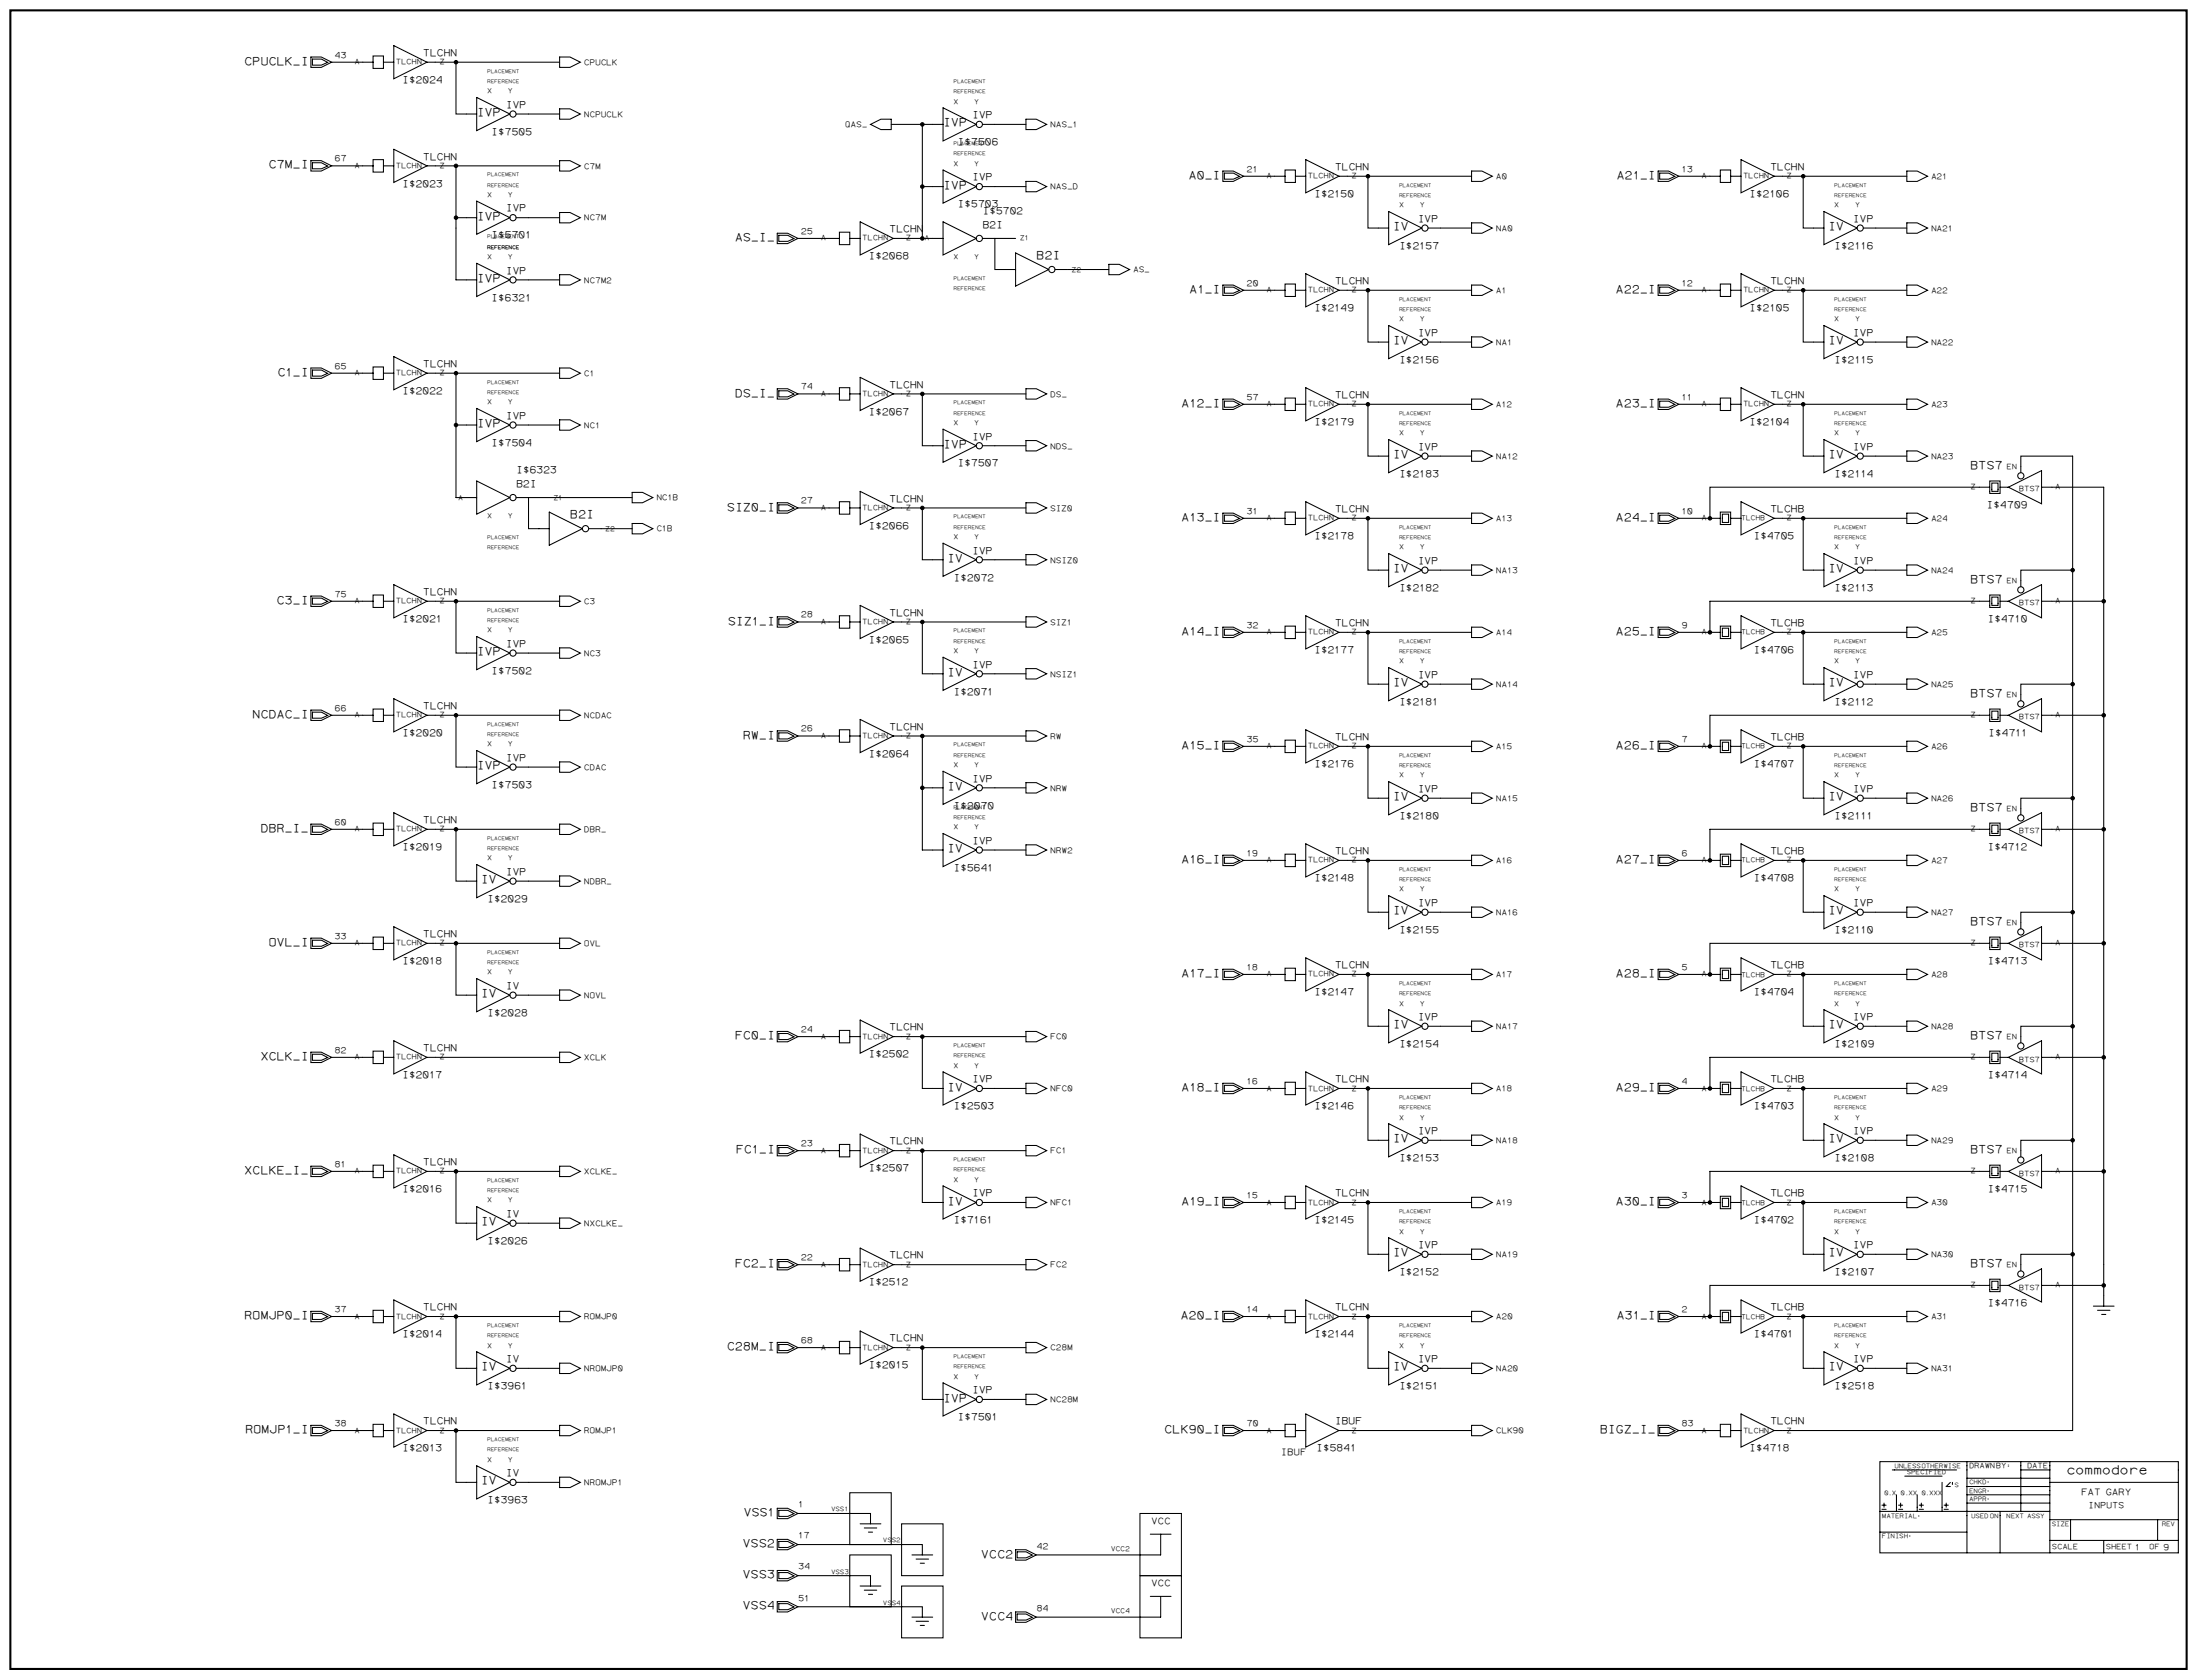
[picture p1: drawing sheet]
<svg xmlns="http://www.w3.org/2000/svg" width="1189mm" height="908mm" viewBox="0 0 1189 908" stroke-linecap="round" stroke-linejoin="round" font-family="sans-serif">
<defs><g id="words">
<text font-size="6.9" x="1118" y="798">commodore</text>
<g font-size="6.2">
<text x="132" y="35">CPUCLK_I</text>
<text x="258" y="63">IVP</text>
<text x="510" y="68">IVP</text>
<text x="145" y="91">C7M_I</text>
<text x="643" y="97">A0_I</text>
<text x="875" y="97">A21_I</text>
<text x="510" y="102">IVP</text>
<text x="258" y="119">IVP</text>
<text x="754" y="125">IV</text>
<text x="989" y="125">IV</text>
<text x="398" y="130">AS_I_</text>
<text x="561" y="140">B2I</text>
<text x="258" y="153">IVP</text>
<text x="644" y="158">A1_I</text>
<text x="874" y="158">A22_I</text>
<text x="754" y="186">IV</text>
<text x="989" y="186">IV</text>
<text x="150" y="203">C1_I</text>
<text x="398" y="215">DS_I_</text>
<text x="639" y="220">A12_I</text>
<text x="874" y="220">A23_I</text>
<text x="258" y="231">IVP</text>
<text x="510" y="242">IVP</text>
<text x="754" y="248">IV</text>
<text x="989" y="248">IV</text>
<text x="1066" y="254">BTS7</text>
<text x="308" y="280">B2I</text>
<text x="393" y="276">SIZ0_I</text>
<text x="639" y="282">A13_I</text>
<text x="874" y="282">A24_I</text>
<text x="513" y="304">IV</text>
<text x="754" y="310">IV</text>
<text x="989" y="310">IV</text>
<text x="1066" y="315">BTS7</text>
<text x="150" y="327">C3_I</text>
<text x="394" y="338">SIZ1_I</text>
<text x="639" y="344">A14_I</text>
<text x="874" y="344">A25_I</text>
<text x="258" y="354">IVP</text>
<text x="513" y="366">IV</text>
<text x="754" y="371">IV</text>
<text x="989" y="371">IV</text>
<text x="1066" y="377">BTS7</text>
<text x="137" y="388">NCDAC_I</text>
<text x="402" y="400">RW_I</text>
<text x="639" y="405">A15_I</text>
<text x="874" y="405">A26_I</text>
<text x="258" y="416">IVP</text>
<text x="513" y="427">IV</text>
<text x="754" y="433">IV</text>
<text x="989" y="433">IV</text>
<text x="1066" y="439">BTS7</text>
<text x="141" y="450">DBR_I_</text>
<text x="513" y="461">IV</text>
<text x="639" y="467">A16_I</text>
<text x="874" y="467">A27_I</text>
<text x="260" y="478">IV</text>
<text x="754" y="495">IV</text>
<text x="989" y="495">IV</text>
<text x="1066" y="500">BTS7</text>
<text x="145" y="512">OVL_I</text>
<text x="639" y="529">A17_I</text>
<text x="874" y="529">A28_I</text>
<text x="260" y="540">IV</text>
<text x="754" y="556">IV</text>
<text x="989" y="556">IV</text>
<text x="398" y="562">FC0_I</text>
<text x="1066" y="562">BTS7</text>
<text x="141" y="573">XCLK_I</text>
<text x="513" y="590">IV</text>
<text x="639" y="590">A18_I</text>
<text x="874" y="590">A29_I</text>
<text x="398" y="624">FC1_I</text>
<text x="754" y="618">IV</text>
<text x="989" y="618">IV</text>
<text x="1066" y="624">BTS7</text>
<text x="132" y="635">XCLKE_I_</text>
<text x="513" y="652">IV</text>
<text x="639" y="652">A19_I</text>
<text x="874" y="652">A30_I</text>
<text x="260" y="663">IV</text>
<text x="754" y="680">IV</text>
<text x="989" y="680">IV</text>
<text x="398" y="686">FC2_I</text>
<text x="1066" y="685">BTS7</text>
<text x="132" y="714">ROMJP0_I</text>
<text x="639" y="714">A20_I</text>
<text x="875" y="714">A31_I</text>
<text x="393" y="731">C28M_I</text>
<text x="260" y="741">IV</text>
<text x="754" y="741">IV</text>
<text x="989" y="741">IV</text>
<text x="510" y="758">IVP</text>
<text x="133" y="775">ROMJP1_I</text>
<text x="630" y="775">CLK90_I</text>
<text x="866" y="775">BIGZ_I_</text>
<text x="260" y="803">IV</text>
<text x="402" y="820">VSS1</text>
<text x="402" y="837">VSS2</text>
<text x="531" y="843">VCC2</text>
<text x="402" y="854">VSS3</text>
<text x="402" y="871">VSS4</text>
<text x="531" y="876">VCC4</text>
</g>
<g font-size="5.4">
<text x="229" y="30">TLCHN</text>
<text x="218" y="45">I$2024</text>
<text x="274" y="58">IVP</text>
<text x="526" y="64">IVP</text>
<text x="266" y="73">I$7505</text>
<text x="518" y="79">I$7506</text>
<text x="229" y="86">TLCHN</text>
<text x="722" y="92">TLCHN</text>
<text x="958" y="92">TLCHN</text>
<text x="218" y="101">I$2023</text>
<text x="526" y="98">IVP</text>
<text x="711" y="107">I$2150</text>
<text x="947" y="107">I$2106</text>
<text x="518" y="112">I$5703</text>
<text x="274" y="114">IVP</text>
<text x="532" y="116">I$5702</text>
<text x="481" y="126">TLCHN</text>
<text x="532" y="123">B2I</text>
<text x="767" y="120">IVP</text>
<text x="1003" y="120">IVP</text>
<text x="266" y="129">I$5701</text>
<text x="757" y="135">I$2157</text>
<text x="993" y="135">I$2116</text>
<text x="470" y="140">I$2068</text>
<text x="274" y="148">IVP</text>
<text x="722" y="154">TLCHN</text>
<text x="958" y="154">TLCHN</text>
<text x="266" y="163">I$6321</text>
<text x="711" y="168">I$2149</text>
<text x="947" y="168">I$2105</text>
<text x="767" y="182">IVP</text>
<text x="1003" y="182">IVP</text>
<text x="757" y="196">I$2156</text>
<text x="993" y="196">I$2115</text>
<text x="229" y="199">TLCHN</text>
<text x="481" y="210">TLCHN</text>
<text x="218" y="213">I$2022</text>
<text x="722" y="215">TLCHN</text>
<text x="958" y="215">TLCHN</text>
<text x="274" y="227">IVP</text>
<text x="470" y="224">I$2067</text>
<text x="711" y="230">I$2179</text>
<text x="947" y="230">I$2104</text>
<text x="526" y="238">IVP</text>
<text x="266" y="241">I$7504</text>
<text x="767" y="243">IVP</text>
<text x="1003" y="243">IVP</text>
<text x="279" y="256">I$6323</text>
<text x="518" y="252">I$7507</text>
<text x="757" y="258">I$2183</text>
<text x="993" y="258">I$2114</text>
<text x="279" y="264">B2I</text>
<text x="481" y="271">TLCHN</text>
<text x="1075" y="275">I$4709</text>
<text x="722" y="277">TLCHN</text>
<text x="958" y="277">TLCHB</text>
<text x="470" y="286">I$2066</text>
<text x="711" y="292">I$2178</text>
<text x="949" y="292">I$4705</text>
<text x="526" y="299">IVP</text>
<text x="767" y="305">IVP</text>
<text x="1003" y="305">IVP</text>
<text x="516" y="314">I$2072</text>
<text x="229" y="322">TLCHN</text>
<text x="757" y="320">I$2182</text>
<text x="993" y="320">I$2113</text>
<text x="481" y="333">TLCHN</text>
<text x="218" y="337">I$2021</text>
<text x="722" y="339">TLCHN</text>
<text x="958" y="339">TLCHB</text>
<text x="1075" y="337">I$4710</text>
<text x="470" y="348">I$2065</text>
<text x="274" y="350">IVP</text>
<text x="711" y="353">I$2177</text>
<text x="949" y="353">I$4706</text>
<text x="266" y="365">I$7502</text>
<text x="526" y="361">IVP</text>
<text x="767" y="367">IVP</text>
<text x="1003" y="367">IVP</text>
<text x="516" y="376">I$2071</text>
<text x="229" y="384">TLCHN</text>
<text x="757" y="381">I$2181</text>
<text x="993" y="381">I$2112</text>
<text x="481" y="395">TLCHN</text>
<text x="218" y="398">I$2020</text>
<text x="722" y="400">TLCHN</text>
<text x="958" y="400">TLCHB</text>
<text x="1076" y="398">I$4711</text>
<text x="274" y="412">IVP</text>
<text x="470" y="409">I$2064</text>
<text x="711" y="415">I$2176</text>
<text x="949" y="415">I$4707</text>
<text x="526" y="423">IVP</text>
<text x="266" y="426">I$7503</text>
<text x="767" y="428">IVP</text>
<text x="1003" y="428">IVP</text>
<text x="516" y="437">I$2070</text>
<text x="757" y="443">I$2180</text>
<text x="993" y="443">I$2111</text>
<text x="229" y="445">TLCHN</text>
<text x="218" y="460">I$2019</text>
<text x="526" y="457">IVP</text>
<text x="1075" y="460">I$4712</text>
<text x="722" y="462">TLCHN</text>
<text x="958" y="462">TLCHB</text>
<text x="274" y="473">IVP</text>
<text x="516" y="471">I$5641</text>
<text x="711" y="477">I$2148</text>
<text x="949" y="477">I$4708</text>
<text x="264" y="488">I$2029</text>
<text x="767" y="490">IVP</text>
<text x="1003" y="490">IVP</text>
<text x="229" y="507">TLCHN</text>
<text x="757" y="505">I$2155</text>
<text x="993" y="505">I$2110</text>
<text x="218" y="522">I$2018</text>
<text x="1075" y="522">I$4713</text>
<text x="722" y="524">TLCHN</text>
<text x="958" y="524">TLCHB</text>
<text x="274" y="535">IV</text>
<text x="711" y="538">I$2147</text>
<text x="949" y="538">I$4704</text>
<text x="264" y="550">I$2028</text>
<text x="767" y="552">IVP</text>
<text x="1003" y="552">IVP</text>
<text x="481" y="557">TLCHN</text>
<text x="229" y="569">TLCHN</text>
<text x="757" y="566">I$2154</text>
<text x="993" y="566">I$2109</text>
<text x="470" y="572">I$2502</text>
<text x="218" y="583">I$2017</text>
<text x="526" y="586">IVP</text>
<text x="722" y="586">TLCHN</text>
<text x="958" y="586">TLCHB</text>
<text x="1075" y="583">I$4714</text>
<text x="516" y="600">I$2503</text>
<text x="711" y="600">I$2146</text>
<text x="949" y="600">I$4703</text>
<text x="767" y="614">IVP</text>
<text x="1003" y="614">IVP</text>
<text x="481" y="619">TLCHN</text>
<text x="757" y="628">I$2153</text>
<text x="993" y="628">I$2108</text>
<text x="229" y="630">TLCHN</text>
<text x="470" y="634">I$2507</text>
<text x="218" y="645">I$2016</text>
<text x="526" y="647">IVP</text>
<text x="722" y="647">TLCHN</text>
<text x="958" y="647">TLCHB</text>
<text x="1075" y="645">I$4715</text>
<text x="274" y="658">IV</text>
<text x="516" y="662">I$7161</text>
<text x="711" y="662">I$2145</text>
<text x="949" y="662">I$4702</text>
<text x="264" y="673">I$2026</text>
<text x="767" y="675">IVP</text>
<text x="1003" y="675">IVP</text>
<text x="481" y="681">TLCHN</text>
<text x="757" y="690">I$2152</text>
<text x="993" y="690">I$2107</text>
<text x="470" y="695">I$2512</text>
<text x="1075" y="707">I$4716</text>
<text x="229" y="709">TLCHN</text>
<text x="722" y="709">TLCHN</text>
<text x="958" y="709">TLCHB</text>
<text x="218" y="723">I$2014</text>
<text x="481" y="726">TLCHN</text>
<text x="711" y="723">I$2144</text>
<text x="949" y="723">I$4701</text>
<text x="274" y="737">IV</text>
<text x="767" y="737">IVP</text>
<text x="1003" y="737">IVP</text>
<text x="470" y="740">I$2015</text>
<text x="264" y="752">I$3961</text>
<text x="526" y="754">IVP</text>
<text x="757" y="752">I$2151</text>
<text x="993" y="752">I$2518</text>
<text x="229" y="771">TLCHN</text>
<text x="518" y="768">I$7501</text>
<text x="722" y="771">IBUF</text>
<text x="958" y="771">TLCHN</text>
<text x="218" y="785">I$2013</text>
<text x="712" y="785">I$5841</text>
<text x="947" y="785">I$4718</text>
<text x="274" y="799">IV</text>
<text x="264" y="813">I$3963</text>
</g>
<g font-size="5">
<text x="693" y="787">IBUF</text>
<text x="1126" y="809">FAT GARY</text>
<text x="623" y="824">VCC</text>
<text x="623" y="858">VCC</text>
</g>
<g font-size="4.7">
<text x="181" y="31">43</text>
<text x="181" y="87">67</text>
<text x="674" y="93">21</text>
<text x="910" y="93">13</text>
<text x="433" y="126">25</text>
<text x="674" y="155">20</text>
<text x="910" y="155">12</text>
<text x="181" y="199">65</text>
<text x="433" y="211">74</text>
<text x="674" y="216">57</text>
<text x="910" y="216">11</text>
<text x="433" y="272">27</text>
<text x="674" y="278">31</text>
<text x="910" y="278">10</text>
<text x="181" y="323">75</text>
<text x="433" y="334">28</text>
<text x="674" y="340">32</text>
<text x="910" y="340">9</text>
<text x="181" y="384">66</text>
<text x="433" y="396">26</text>
<text x="674" y="401">35</text>
<text x="910" y="401">7</text>
<text x="181" y="446">60</text>
<text x="674" y="463">19</text>
<text x="910" y="463">6</text>
<text x="181" y="508">33</text>
<text x="674" y="525">18</text>
<text x="910" y="525">5</text>
<text x="433" y="558">24</text>
<text x="181" y="570">82</text>
<text x="674" y="586">16</text>
<text x="910" y="586">4</text>
<text x="433" y="620">23</text>
<text x="181" y="631">81</text>
<text x="674" y="648">15</text>
<text x="910" y="648">3</text>
<text x="433" y="682">22</text>
<text x="181" y="710">37</text>
<text x="674" y="710">14</text>
<text x="910" y="710">2</text>
<text x="433" y="727">68</text>
<text x="181" y="771">38</text>
<text x="674" y="771">70</text>
<text x="910" y="771">83</text>
<text x="432" y="815">1</text>
<text x="1130" y="816">INPUTS</text>
<text x="432" y="832">17</text>
<text x="561" y="838">42</text>
<text x="1155" y="839">1</text>
<text x="1171" y="839">9</text>
<text x="432" y="849">34</text>
<text x="432" y="866">51</text>
<text x="561" y="872">84</text>
</g>
<g font-size="4.4">
<text x="316" y="35">CPUCLK</text>
<text x="316" y="63">NCPUCLK</text>
<text x="457" y="69">QAS_</text>
<text x="568" y="69">NAS_1</text>
<text x="316" y="91">C7M</text>
<text x="809" y="97">A0</text>
<text x="1045" y="97">A21</text>
<text x="568" y="102">NAS_D</text>
<text x="316" y="119">NC7M</text>
<text x="809" y="125">NA0</text>
<text x="1045" y="125">NA21</text>
<text x="613" y="147">AS_</text>
<text x="316" y="153">NC7M2</text>
<text x="809" y="159">A1</text>
<text x="1045" y="159">A22</text>
<text x="809" y="187">NA1</text>
<text x="1045" y="187">NA22</text>
<text x="316" y="203">C1</text>
<text x="568" y="215">DS_</text>
<text x="809" y="220">A12</text>
<text x="1045" y="220">A23</text>
<text x="316" y="231">NC1</text>
<text x="568" y="243">NDS_</text>
<text x="809" y="248">NA12</text>
<text x="1045" y="248">NA23</text>
<text x="355" y="271">NC1B</text>
<text x="568" y="276">SIZ0</text>
<text x="809" y="282">A13</text>
<text x="1045" y="282">A24</text>
<text x="355" y="288">C1B</text>
<text x="568" y="304">NSIZ0</text>
<text x="809" y="310">NA13</text>
<text x="1045" y="310">NA24</text>
<text x="316" y="327">C3</text>
<text x="568" y="338">SIZ1</text>
<text x="809" y="344">A14</text>
<text x="1045" y="344">A25</text>
<text x="316" y="355">NC3</text>
<text x="568" y="366">NSIZ1</text>
<text x="809" y="372">NA14</text>
<text x="1045" y="372">NA25</text>
<text x="316" y="388">NCDAC</text>
<text x="568" y="400">RW</text>
<text x="809" y="405">A15</text>
<text x="1045" y="405">A26</text>
<text x="316" y="417">CDAC</text>
<text x="568" y="428">NRW</text>
<text x="809" y="433">NA15</text>
<text x="1045" y="433">NA26</text>
<text x="316" y="450">DBR_</text>
<text x="568" y="461">NRW2</text>
<text x="809" y="467">A16</text>
<text x="1045" y="467">A27</text>
<text x="316" y="478">NDBR_</text>
<text x="809" y="495">NA16</text>
<text x="1045" y="495">NA27</text>
<text x="316" y="512">OVL</text>
<text x="809" y="529">A17</text>
<text x="1045" y="529">A28</text>
<text x="316" y="540">NOVL</text>
<text x="809" y="557">NA17</text>
<text x="1045" y="557">NA28</text>
<text x="568" y="562">FC0</text>
<text x="316" y="574">XCLK</text>
<text x="568" y="590">NFC0</text>
<text x="809" y="590">A18</text>
<text x="1045" y="590">A29</text>
<text x="809" y="618">NA18</text>
<text x="1045" y="618">NA29</text>
<text x="568" y="624">FC1</text>
<text x="316" y="635">XCLKE_</text>
<text x="568" y="652">NFC1</text>
<text x="809" y="652">A19</text>
<text x="1045" y="652">A30</text>
<text x="316" y="663">NXCLKE_</text>
<text x="809" y="680">NA19</text>
<text x="1045" y="680">NA30</text>
<text x="568" y="686">FC2</text>
<text x="316" y="714">ROMJP0</text>
<text x="809" y="714">A20</text>
<text x="1045" y="714">A31</text>
<text x="568" y="731">C28M</text>
<text x="316" y="742">NROMJP0</text>
<text x="809" y="742">NA20</text>
<text x="1045" y="742">NA31</text>
<text x="568" y="759">NC28M</text>
<text x="316" y="775">ROMJP1</text>
<text x="809" y="775">CLK90</text>
<text x="316" y="804">NROMJP1</text>
</g>
<g font-size="4.1">
<text x="192" y="35">A</text>
<text x="214" y="35">TLCHN</text>
<text x="238" y="35">Z</text>
<text x="192" y="91">A</text>
<text x="214" y="91">TLCHN</text>
<text x="238" y="91">Z</text>
<text x="685" y="96">A</text>
<text x="708" y="96">TLCHN</text>
<text x="731" y="96">Z</text>
<text x="921" y="96">A</text>
<text x="943" y="96">TLCHN</text>
<text x="967" y="96">Z</text>
<text x="444" y="130">A</text>
<text x="467" y="130">TLCHN</text>
<text x="490" y="130">Z</text>
<text x="685" y="158">A</text>
<text x="708" y="158">TLCHN</text>
<text x="731" y="158">Z</text>
<text x="921" y="158">A</text>
<text x="943" y="158">TLCHN</text>
<text x="967" y="158">Z</text>
<text x="192" y="203">A</text>
<text x="214" y="203">TLCHN</text>
<text x="238" y="203">Z</text>
<text x="444" y="214">A</text>
<text x="467" y="214">TLCHN</text>
<text x="490" y="214">Z</text>
<text x="685" y="220">A</text>
<text x="708" y="220">TLCHN</text>
<text x="731" y="220">Z</text>
<text x="921" y="220">A</text>
<text x="943" y="220">TLCHN</text>
<text x="967" y="220">Z</text>
<text x="1086" y="254">EN</text>
<text x="1066" y="265">Z</text>
<text x="1093" y="266">BTS7</text>
<text x="1112" y="265">A</text>
<text x="444" y="276">A</text>
<text x="467" y="276">TLCHN</text>
<text x="490" y="276">Z</text>
<text x="685" y="282">A</text>
<text x="708" y="282">TLCHN</text>
<text x="731" y="282">Z</text>
<text x="921" y="282">A</text>
<text x="967" y="282">Z</text>
<text x="1086" y="315">EN</text>
<text x="192" y="326">A</text>
<text x="214" y="326">TLCHN</text>
<text x="238" y="326">Z</text>
<text x="1066" y="326">Z</text>
<text x="1093" y="328">BTS7</text>
<text x="1112" y="326">A</text>
<text x="444" y="338">A</text>
<text x="467" y="338">TLCHN</text>
<text x="490" y="338">Z</text>
<text x="685" y="343">A</text>
<text x="708" y="343">TLCHN</text>
<text x="731" y="343">Z</text>
<text x="921" y="343">A</text>
<text x="967" y="343">Z</text>
<text x="1086" y="377">EN</text>
<text x="192" y="388">A</text>
<text x="214" y="388">TLCHN</text>
<text x="238" y="388">Z</text>
<text x="1066" y="388">Z</text>
<text x="1093" y="389">BTS7</text>
<text x="1112" y="388">A</text>
<text x="444" y="399">A</text>
<text x="467" y="399">TLCHN</text>
<text x="490" y="399">Z</text>
<text x="685" y="405">A</text>
<text x="708" y="405">TLCHN</text>
<text x="731" y="405">Z</text>
<text x="921" y="405">A</text>
<text x="967" y="405">Z</text>
<text x="1086" y="439">EN</text>
<text x="192" y="450">A</text>
<text x="214" y="450">TLCHN</text>
<text x="238" y="450">Z</text>
<text x="1066" y="450">Z</text>
<text x="1112" y="450">A</text>
<text x="1093" y="451">BTS7</text>
<text x="685" y="467">A</text>
<text x="708" y="467">TLCHN</text>
<text x="731" y="467">Z</text>
<text x="921" y="467">A</text>
<text x="967" y="467">Z</text>
<text x="1086" y="500">EN</text>
<text x="192" y="511">A</text>
<text x="214" y="511">TLCHN</text>
<text x="238" y="511">Z</text>
<text x="1066" y="511">Z</text>
<text x="1093" y="513">BTS7</text>
<text x="1112" y="511">A</text>
<text x="685" y="528">A</text>
<text x="708" y="528">TLCHN</text>
<text x="731" y="528">Z</text>
<text x="921" y="528">A</text>
<text x="967" y="528">Z</text>
<text x="444" y="562">A</text>
<text x="467" y="562">TLCHN</text>
<text x="490" y="562">Z</text>
<text x="1086" y="562">EN</text>
<text x="192" y="573">A</text>
<text x="214" y="573">TLCHN</text>
<text x="238" y="573">Z</text>
<text x="1066" y="573">Z</text>
<text x="1093" y="574">BTS7</text>
<text x="1112" y="573">A</text>
<text x="685" y="590">A</text>
<text x="708" y="590">TLCHN</text>
<text x="731" y="590">Z</text>
<text x="921" y="590">A</text>
<text x="967" y="590">Z</text>
<text x="444" y="624">A</text>
<text x="467" y="624">TLCHN</text>
<text x="490" y="624">Z</text>
<text x="1086" y="624">EN</text>
<text x="192" y="635">A</text>
<text x="214" y="635">TLCHN</text>
<text x="238" y="635">Z</text>
<text x="1066" y="635">Z</text>
<text x="1112" y="635">A</text>
<text x="1093" y="636">BTS7</text>
<text x="685" y="652">A</text>
<text x="708" y="652">TLCHN</text>
<text x="731" y="652">Z</text>
<text x="921" y="652">A</text>
<text x="967" y="652">Z</text>
<text x="444" y="685">A</text>
<text x="467" y="685">TLCHN</text>
<text x="490" y="685">Z</text>
<text x="1086" y="685">EN</text>
<text x="1066" y="697">Z</text>
<text x="1093" y="698">BTS7</text>
<text x="1112" y="697">A</text>
<text x="192" y="713">A</text>
<text x="214" y="713">TLCHN</text>
<text x="238" y="713">Z</text>
<text x="685" y="713">A</text>
<text x="708" y="713">TLCHN</text>
<text x="731" y="713">Z</text>
<text x="921" y="713">A</text>
<text x="967" y="713">Z</text>
<text x="444" y="730">A</text>
<text x="467" y="730">TLCHN</text>
<text x="490" y="730">Z</text>
<text x="192" y="775">A</text>
<text x="214" y="775">TLCHN</text>
<text x="238" y="775">Z</text>
<text x="685" y="775">A</text>
<text x="731" y="775">Z</text>
<text x="921" y="775">A</text>
<text x="943" y="775">TLCHN</text>
<text x="967" y="775">Z</text>
<text x="1065" y="794">DRAWNBY:</text>
<text x="1097" y="794">DATE</text>
<text x="1110" y="838">SCALE</text>
<text x="1140" y="838">SHEET</text>
<text x="1163" y="838">OF</text>
</g>
<g font-size="3.7">
<text x="264" y="50">X</text>
<text x="275" y="50">Y</text>
<text x="516" y="56">X</text>
<text x="527" y="56">Y</text>
<text x="516" y="90">X</text>
<text x="527" y="90">Y</text>
<text x="264" y="107">X</text>
<text x="275" y="107">Y</text>
<text x="757" y="112">X</text>
<text x="768" y="112">Y</text>
<text x="993" y="112">X</text>
<text x="1004" y="112">Y</text>
<text x="500" y="130">A</text>
<text x="552" y="130">Z1</text>
<text x="264" y="140">X</text>
<text x="275" y="140">Y</text>
<text x="516" y="140">X</text>
<text x="527" y="140">Y</text>
<text x="580" y="147">Z2</text>
<text x="757" y="174">X</text>
<text x="768" y="174">Y</text>
<text x="993" y="174">X</text>
<text x="1004" y="174">Y</text>
<text x="264" y="219">X</text>
<text x="275" y="219">Y</text>
<text x="516" y="230">X</text>
<text x="527" y="230">Y</text>
<text x="757" y="236">X</text>
<text x="768" y="236">Y</text>
<text x="993" y="236">X</text>
<text x="1004" y="236">Y</text>
<text x="248" y="270">A</text>
<text x="299" y="270">Z1</text>
<text x="264" y="280">X</text>
<text x="275" y="280">Y</text>
<text x="942" y="282">TLCHB</text>
<text x="327" y="287">Z2</text>
<text x="516" y="292">X</text>
<text x="527" y="292">Y</text>
<text x="757" y="297">X</text>
<text x="768" y="297">Y</text>
<text x="993" y="297">X</text>
<text x="1004" y="297">Y</text>
<text x="264" y="342">X</text>
<text x="275" y="342">Y</text>
<text x="942" y="343">TLCHB</text>
<text x="516" y="353">X</text>
<text x="527" y="353">Y</text>
<text x="757" y="359">X</text>
<text x="768" y="359">Y</text>
<text x="993" y="359">X</text>
<text x="1004" y="359">Y</text>
<text x="264" y="404">X</text>
<text x="275" y="404">Y</text>
<text x="942" y="405">TLCHB</text>
<text x="516" y="415">X</text>
<text x="527" y="415">Y</text>
<text x="757" y="421">X</text>
<text x="768" y="421">Y</text>
<text x="993" y="421">X</text>
<text x="1004" y="421">Y</text>
<text x="516" y="449">X</text>
<text x="527" y="449">Y</text>
<text x="264" y="466">X</text>
<text x="275" y="466">Y</text>
<text x="942" y="467">TLCHB</text>
<text x="757" y="482">X</text>
<text x="768" y="482">Y</text>
<text x="993" y="482">X</text>
<text x="1004" y="482">Y</text>
<text x="264" y="527">X</text>
<text x="275" y="527">Y</text>
<text x="942" y="528">TLCHB</text>
<text x="757" y="544">X</text>
<text x="768" y="544">Y</text>
<text x="993" y="544">X</text>
<text x="1004" y="544">Y</text>
<text x="516" y="578">X</text>
<text x="527" y="578">Y</text>
<text x="942" y="590">TLCHB</text>
<text x="757" y="606">X</text>
<text x="768" y="606">Y</text>
<text x="993" y="606">X</text>
<text x="1004" y="606">Y</text>
<text x="516" y="639">X</text>
<text x="527" y="639">Y</text>
<text x="264" y="651">X</text>
<text x="275" y="651">Y</text>
<text x="942" y="652">TLCHB</text>
<text x="757" y="667">X</text>
<text x="768" y="667">Y</text>
<text x="993" y="667">X</text>
<text x="1004" y="667">Y</text>
<text x="942" y="713">TLCHB</text>
<text x="264" y="729">X</text>
<text x="275" y="729">Y</text>
<text x="757" y="729">X</text>
<text x="768" y="729">Y</text>
<text x="993" y="729">X</text>
<text x="1004" y="729">Y</text>
<text x="516" y="746">X</text>
<text x="527" y="746">Y</text>
<text x="264" y="791">X</text>
<text x="275" y="791">Y</text>
<text x="601" y="839">VCC2</text>
<text x="601" y="873">VCC4</text>
</g>
<g font-size="3.4">
<text x="1025" y="794">UNLESSOTHERWISE</text>
<text x="1032" y="798">SPECIFIED</text>
<text x="1065" y="803">CHKD:</text>
<text x="1020" y="809">0.X</text>
<text x="1028" y="809">0.XX 0.XXX</text>
<text x="1058" y="804">S</text>
<text x="1065" y="808">ENGR:</text>
<text x="1065" y="812">APPR:</text>
<text x="450" y="818">VSS1</text>
<text x="1018" y="821">MATERIAL:</text>
<text x="1067" y="821">USED ON</text>
<text x="1086" y="821">NEXT ASSY</text>
<text x="1110" y="826">SIZE</text>
<text x="1170" y="826">REV</text>
<text x="1018" y="832">FINISH:</text>
<text x="478" y="835">VSS2</text>
<text x="450" y="851">VSS3</text>
<text x="478" y="868">VSS4</text>
</g>
<g font-size="2.8">
<text x="264" y="39">PLACEMENT</text>
<text x="264" y="45">REFERENCE</text>
<text x="516" y="45">PLACEMENT</text>
<text x="516" y="50">REFERENCE</text>
<text x="516" y="79">PLACEMENT</text>
<text x="516" y="84">REFERENCE</text>
<text x="264" y="95">PLACEMENT</text>
<text x="264" y="101">REFERENCE</text>
<text x="757" y="101">PLACEMENT</text>
<text x="993" y="101">PLACEMENT</text>
<text x="757" y="107">REFERENCE</text>
<text x="993" y="107">REFERENCE</text>
<text x="264" y="129">PLACEMENT</text>
<text x="264" y="135">REFERENCE</text>
<text x="516" y="151">PLACEMENT</text>
<text x="516" y="157">REFERENCE</text>
<text x="757" y="163">PLACEMENT</text>
<text x="993" y="163">PLACEMENT</text>
<text x="757" y="168">REFERENCE</text>
<text x="993" y="168">REFERENCE</text>
<text x="264" y="208">PLACEMENT</text>
<text x="264" y="213">REFERENCE</text>
<text x="516" y="219">PLACEMENT</text>
<text x="516" y="224">REFERENCE</text>
<text x="757" y="224">PLACEMENT</text>
<text x="993" y="224">PLACEMENT</text>
<text x="757" y="230">REFERENCE</text>
<text x="993" y="230">REFERENCE</text>
<text x="516" y="280">PLACEMENT</text>
<text x="516" y="286">REFERENCE</text>
<text x="757" y="286">PLACEMENT</text>
<text x="993" y="286">PLACEMENT</text>
<text x="264" y="292">PLACEMENT</text>
<text x="757" y="292">REFERENCE</text>
<text x="993" y="292">REFERENCE</text>
<text x="264" y="297">REFERENCE</text>
<text x="264" y="331">PLACEMENT</text>
<text x="264" y="337">REFERENCE</text>
<text x="516" y="342">PLACEMENT</text>
<text x="516" y="348">REFERENCE</text>
<text x="757" y="348">PLACEMENT</text>
<text x="993" y="348">PLACEMENT</text>
<text x="757" y="353">REFERENCE</text>
<text x="993" y="353">REFERENCE</text>
<text x="264" y="393">PLACEMENT</text>
<text x="264" y="398">REFERENCE</text>
<text x="516" y="404">PLACEMENT</text>
<text x="516" y="409">REFERENCE</text>
<text x="757" y="409">PLACEMENT</text>
<text x="993" y="409">PLACEMENT</text>
<text x="757" y="415">REFERENCE</text>
<text x="993" y="415">REFERENCE</text>
<text x="516" y="437">PLACEMENT</text>
<text x="516" y="443">REFERENCE</text>
<text x="264" y="454">PLACEMENT</text>
<text x="264" y="460">REFERENCE</text>
<text x="757" y="471">PLACEMENT</text>
<text x="993" y="471">PLACEMENT</text>
<text x="757" y="477">REFERENCE</text>
<text x="993" y="477">REFERENCE</text>
<text x="264" y="516">PLACEMENT</text>
<text x="264" y="522">REFERENCE</text>
<text x="757" y="533">PLACEMENT</text>
<text x="993" y="533">PLACEMENT</text>
<text x="757" y="538">REFERENCE</text>
<text x="993" y="538">REFERENCE</text>
<text x="516" y="566">PLACEMENT</text>
<text x="516" y="572">REFERENCE</text>
<text x="757" y="595">PLACEMENT</text>
<text x="993" y="595">PLACEMENT</text>
<text x="757" y="600">REFERENCE</text>
<text x="993" y="600">REFERENCE</text>
<text x="516" y="628">PLACEMENT</text>
<text x="516" y="634">REFERENCE</text>
<text x="264" y="639">PLACEMENT</text>
<text x="264" y="645">REFERENCE</text>
<text x="757" y="656">PLACEMENT</text>
<text x="993" y="656">PLACEMENT</text>
<text x="757" y="662">REFERENCE</text>
<text x="993" y="662">REFERENCE</text>
<text x="264" y="718">PLACEMENT</text>
<text x="757" y="718">PLACEMENT</text>
<text x="993" y="718">PLACEMENT</text>
<text x="264" y="723">REFERENCE</text>
<text x="757" y="723">REFERENCE</text>
<text x="993" y="723">REFERENCE</text>
<text x="516" y="735">PLACEMENT</text>
<text x="516" y="740">REFERENCE</text>
<text x="264" y="780">PLACEMENT</text>
<text x="264" y="785">REFERENCE</text>
</g>
</g></defs>
<path d="M6 6h1177v897h-1177z" fill="#fff" stroke="#fff" stroke-width=".54"/>
<path d="M6 6h1177v897h-1177z" fill="none" stroke="#000" stroke-width="1.1"/>
<g fill="none" stroke="#000" stroke-width=".56">
<path d="M168 31h6l5 3-5 2h-6zM169 32h5l3 2-3 1h-5zM179 34h23M202 30h5v7h-5zM207 34h6M213 25l18 9-18 9zM231 34h16v28h11M247 34h56M303 31h5l6 3-6 2h-5zM258 53l18 9-18 9zM303 59h5l6 3-6 2h-5zM510 58l18 9-18 9z"/>
<path d="M279 62h24M471 67l6-3h5v6h-5zM482 67h17M510 67h-11v34M532 67h23M555 64h6l5 3-5 3h-6zM168 87h6l5 3-5 3h-6zM169 88h5l3 2-3 1h-5zM179 90h23M202 86h5v7h-5zM207 90h6M213 81l18 9-18 9z"/>
<path d="M231 90h16v28h11M247 90h56M303 87h5l6 3-6 3h-5zM510 92l18 9-18 9zM555 98h6l5 3-5 3h-6zM662 93h5l6 2-6 3h-5zM663 94h4l4 1-4 2h-4zM673 95h22M695 92h6v7h-6zM701 95h6M707 86l18 9-18 9zM725 95h15v28h11"/>
<path d="M740 95h56M796 93h6l6 2-6 3h-6zM897 93h6l5 2-5 3h-6zM898 94h5l3 1-3 2h-5zM908 95h23M931 92h6v7h-6zM937 95h5M942 86l18 9-18 9zM960 95h16v28h11M976 95h56M1032 93h5l6 2-6 3h-5zM247 118v33h11"/>
<path d="M258 109l18 9-18 9zM279 118h24M303 115h5l6 3-6 3h-5zM510 101h-11v28h-16M532 101h23M751 114l18 9-18 9zM987 114l18 9-18 9zM421 126h5l6 3-6 3h-5zM421 127h5l4 2-4 2h-5zM432 129h22M454 126h6v6h-6zM460 129h5"/>
<path d="M465 120l18 9-18 9zM499 129h11M510 120l18 9-18 9zM532 129h18M538 129v17h12M550 137l18 9-18 9zM773 123h23M796 121h6l6 2-6 3h-6zM1008 123h24M1032 121h5l6 2-6 3h-5zM258 142l18 9-18 9zM279 151h24"/>
<path d="M303 149h5l6 2-6 3h-5zM571 146h29M600 143h6l5 3-5 3h-6zM662 154h5l6 3-6 3h-5zM663 155h4l4 2-4 2h-4zM673 157h22M695 154h6v6h-6zM701 157h6M707 148l18 9-18 9zM725 157h15v28h11M740 157h56M796 154h6l6 3-6 3h-6z"/>
<path d="M897 154h6l5 3-5 3h-6zM898 155h5l3 2-3 2h-5zM908 157h23M931 154h6v6h-6zM937 157h5M942 148l18 9-18 9zM960 157h16v28h11M976 157h56M1032 154h5l6 3-6 3h-5zM751 176l18 9-18 9zM987 176l18 9-18 9zM168 199h6l5 3-5 3h-6z"/>
<path d="M202 199h5v6h-5zM213 193l18 9-18 9zM303 199h5l6 3-6 3h-5zM773 185h23M796 182h6l6 3-6 3h-6zM1008 185h24M1032 182h5l6 3-6 3h-5zM169 200h5l3 2-3 1h-5zM179 202h23M207 202h6M231 202h16v28h11M247 202h56"/>
<path d="M421 210h5l6 3-6 3h-5zM421 211h5l4 2-4 2h-5zM432 213h22M454 210h6v6h-6zM460 213h5M465 204l18 9-18 9zM483 213h72M499 213v28h11M555 210h6l5 3-5 3h-6zM662 216h5l6 3-6 3h-5zM663 217h4l4 2-4 1h-4zM673 219h22"/>
<path d="M695 215h6v7h-6zM701 219h6M707 210l18 9-18 9zM725 219h15v28h11M740 219h56M796 216h6l6 3-6 3h-6zM897 216h6l5 3-5 3h-6zM898 217h5l3 2-3 1h-5zM908 219h23M931 215h6v7h-6zM937 219h5M942 210l18 9-18 9z"/>
<path d="M960 219h16v28h11M976 219h56M1032 216h5l6 3-6 3h-5zM247 230v39h11M258 221l18 9-18 9zM279 230h24M303 227h5l6 3-6 3h-5zM510 232l18 9-18 9zM555 238h6l5 3-5 3h-6zM751 238l18 9-18 9zM987 238l18 9-18 9zM532 241h23"/>
<path d="M773 247h23M796 244h6l6 3-6 3h-6zM1008 247h24M1032 244h5l6 3-6 3h-5zM1094 256v-9h28v432h-28v9M258 260l18 9-18 9zM279 269h63M286 269v17h11M297 277l18 9-18 9zM342 266h6l5 3-5 3h-6zM421 272h5l6 3-6 3h-5zM421 273h5l4 2-4 1h-5z"/>
<path d="M432 275h22M454 271h6v7h-6zM460 275h5M465 266l18 9-18 9zM483 275h16v28h11M499 275h56M555 272h6l5 3-5 3h-6zM662 278h5l6 2-6 3h-5zM663 279h4l4 2-4 1h-4zM695 277h6v7h-6zM707 271l18 9-18 9zM796 278h6l6 2-6 3h-6z"/>
<path d="M897 278h6l5 2-5 3h-6zM898 279h5l3 2-3 1h-5zM931 277h6v7h-6zM932 278h3v5h-3zM942 271l18 9-18 9zM1032 278h5l6 2-6 3h-5zM1077 264h-152v16M1077 260h5v7h-5zM1078 261h3v5h-3zM1082 264h5M1087 264l18-9v18zM1105 264h33v443"/>
<path d="M319 286h23M342 283h6l5 3-5 3h-6zM510 294l18 9-18 9zM673 280h22M701 280h6M725 280h15v28h11M740 280h56M751 299l18 9-18 9zM908 280h23M937 280h5M960 280h16v28h11M976 280h56"/>
<path d="M987 299l18 9-18 9zM213 316l18 9-18 9zM532 303h23M555 300h6l5 3-5 3h-6zM773 308h23M796 306h6l6 2-6 3h-6zM1008 308h24M1032 306h5l6 2-6 3h-5zM1122 308h-28v9M168 322h6l5 3-5 3h-6zM169 324h5l3 1-3 2h-5zM179 325h23"/>
<path d="M202 322h5v7h-5zM207 325h6M231 325h16v28h11M247 325h56M303 322h5l6 3-6 3h-5zM421 334h5l6 3-6 2h-5zM421 335h5l4 2-4 1h-5zM432 337h22M454 333h6v7h-6zM460 337h5M465 328l18 9-18 8zM483 337h16v28h11"/>
<path d="M499 337h56M555 334h6l5 3-5 2h-6zM662 339h5l6 3-6 3h-5zM695 339h6v6h-6zM707 333l18 9-18 9zM796 339h6l6 3-6 3h-6zM897 339h6l5 3-5 3h-6zM931 339h6v6h-6zM932 340h3v4h-3zM942 333l18 9-18 9zM1032 339h5l6 3-6 3h-5zM1077 322h5v7h-5z"/>
<path d="M1077 325h-152v17M1078 323h3v5h-3zM1082 325h5M1087 325l18-9v18zM1105 325h33M258 344l18 9-18 9zM279 353h24M303 351h5l6 2-6 3h-5zM510 356l18 9-18 9zM663 340h4l4 2-4 2h-4zM673 342h22M701 342h6"/>
<path d="M725 342h15v28h11M740 342h56M898 340h5l3 2-3 2h-5zM908 342h23M937 342h5M960 342h16v28h11M976 342h56M213 378l18 9-18 9zM532 365h23M555 362h6l5 3-5 2h-6zM751 361l18 9-18 9zM773 370h23"/>
<path d="M796 367h6l6 3-6 3h-6zM987 361l18 9-18 9zM1008 370h24M1032 367h5l6 3-6 3h-5zM1122 370h-28v9M168 384h6l5 3-5 3h-6zM169 385h5l3 2-3 2h-5zM179 387h23M202 384h5v6h-5zM207 387h6M231 387h16v28h11M247 387h56"/>
<path d="M303 384h5l6 3-6 3h-5zM421 395h5l6 3-6 3h-5zM421 397h5l4 1-4 2h-5zM432 398h22M454 395h6v7h-6zM460 398h5M465 389l18 9-18 9zM483 398h16v62h11M499 398h56M555 395h6l5 3-5 3h-6zM707 395l18 9-18 9zM942 395l18 9-18 9z"/>
<path d="M1077 387h-152v17M1077 384h5v6h-5zM1078 385h3v4h-3zM1082 387h5M1087 387l18-9v18zM1105 387h33M258 406l18 9-18 9zM279 415h24M303 412h5l6 3-6 3h-5zM510 417l18 9-18 9zM662 401h5l6 3-6 3h-5zM663 402h4l4 2-4 1h-4z"/>
<path d="M673 404h22M695 400h6v7h-6zM701 404h6M725 404h15v28h11M740 404h56M796 401h6l6 3-6 3h-6zM897 401h6l5 3-5 3h-6zM898 402h5l3 2-3 1h-5zM908 404h23M931 400h6v7h-6zM932 402h3v4h-3zM937 404h5"/>
<path d="M960 404h16v28h11M976 404h56M1032 401h5l6 3-6 3h-5zM213 440l18 9-18 9zM499 426h11M532 426h23M555 423h6l5 3-5 3h-6zM751 423l18 9-18 9zM773 432h23M796 429h6l6 3-6 3h-6zM987 423l18 9-18 9zM1008 432h24"/>
<path d="M1032 429h5l6 3-6 3h-5zM1122 432h-28v9M168 446h6l5 3-5 2h-6zM169 447h5l3 2-3 1h-5zM179 449h23M202 445h5v7h-5zM207 449h6M231 449h16v28h11M247 449h56M303 446h5l6 3-6 2h-5zM510 451l18 9-18 9zM532 460h23"/>
<path d="M555 457h6l5 3-5 3h-6zM707 457l18 9-18 8zM942 457l18 9-18 8zM1077 445h5v7h-5zM1077 449h-152v17M1078 446h3v5h-3zM1082 449h5M1087 449l18-9v18zM1105 449h33M258 468l18 9-18 9zM279 477h24M303 474h5l6 3-6 3h-5z"/>
<path d="M662 463h5l6 3-6 2h-5zM663 464h4l4 2-4 1h-4zM673 466h22M695 462h6v7h-6zM701 466h6M725 466h15v28h11M740 466h56M796 463h6l6 3-6 2h-6zM897 463h6l5 3-5 2h-6zM898 464h5l3 2-3 1h-5zM908 466h23M931 462h6v7h-6z"/>
<path d="M932 463h3v5h-3zM937 466h5M960 466h16v28h11M976 466h56M1032 463h5l6 3-6 2h-5zM751 485l18 9-18 9zM773 494h23M796 491h6l6 3-6 2h-6zM987 485l18 9-18 9zM1008 494h24M1032 491h5l6 3-6 2h-5zM1122 494h-28v9"/>
<path d="M168 508h6l5 2-5 3h-6zM169 509h5l3 1-3 2h-5zM179 510h23M202 507h5v7h-5zM207 510h6M213 501l18 9-18 9zM231 510h16v28h11M247 510h56M303 508h5l6 2-6 3h-5zM707 518l18 9-18 9zM942 518l18 9-18 9zM1077 510h-152v17"/>
<path d="M1077 507h5v7h-5zM1078 508h3v5h-3zM1082 510h5M1087 510l18-9v18zM1105 510h33M258 529l18 9-18 9zM279 538h24M303 536h5l6 2-6 3h-5zM662 524h5l6 3-6 3h-5zM663 526h4l4 1-4 2h-4zM673 527h22M695 524h6v7h-6z"/>
<path d="M701 527h6M725 527h15v28h11M740 527h56M796 524h6l6 3-6 3h-6zM897 524h6l5 3-5 3h-6zM898 526h5l3 1-3 2h-5zM908 527h23M931 524h6v7h-6zM932 525h3v4h-3zM937 527h5M960 527h16v28h11M976 527h56"/>
<path d="M1032 524h5l6 3-6 3h-5zM421 558h5l6 3-6 3h-5zM421 559h5l4 2-4 1h-5zM454 557h6v7h-6zM465 552l18 9-18 9zM555 558h6l5 3-5 3h-6zM751 546l18 9-18 9zM773 555h23M796 552h6l6 3-6 3h-6zM987 546l18 9-18 9zM1008 555h24M1032 552h5l6 3-6 3h-5z"/>
<path d="M1122 555h-28v9M168 569h6l5 3-5 3h-6zM169 570h5l3 2-3 2h-5zM179 572h23M202 569h5v6h-5zM207 572h6M213 563l18 9-18 9zM231 572h72M303 569h5l6 3-6 3h-5zM432 561h22M460 561h5M483 561h16v28h11"/>
<path d="M499 561h56M510 580l18 9-18 9zM707 580l18 9-18 9zM942 580l18 9-18 9zM1077 569h5v6h-5zM1077 572h-152v17M1078 570h3v4h-3zM1082 572h5M1087 572l18-9v18zM1105 572h33M532 589h23M555 586h6l5 3-5 3h-6z"/>
<path d="M662 586h5l6 3-6 3h-5zM663 587h4l4 2-4 1h-4zM673 589h22M695 586h6v6h-6zM701 589h6M725 589h15v28h11M740 589h56M796 586h6l6 3-6 3h-6zM897 586h6l5 3-5 3h-6zM898 587h5l3 2-3 1h-5zM908 589h23M931 586h6v6h-6z"/>
<path d="M932 587h3v4h-3zM937 589h5M960 589h16v28h11M976 589h56M1032 586h5l6 3-6 3h-5zM421 620h5l6 3-6 2h-5zM454 619h6v7h-6zM465 614l18 9-18 9zM555 620h6l5 3-5 2h-6zM751 608l18 9-18 9zM773 617h23M796 614h6l6 3-6 3h-6z"/>
<path d="M987 608l18 9-18 9zM1008 617h24M1032 614h5l6 3-6 3h-5zM1122 617h-28v9M168 631h6l5 3-5 3h-6zM169 632h5l3 2-3 1h-5zM179 634h23M202 630h5v7h-5zM207 634h6M213 625l18 9-18 9zM231 634h16v28h11M247 634h56"/>
<path d="M303 631h5l6 3-6 3h-5zM421 621h5l4 2-4 1h-5zM432 623h22M460 623h5M483 623h16v28h11M499 623h56M1077 630h5v7h-5zM1077 634h-152v17M1078 632h3v4h-3zM1082 634h5M1087 634l18-9v18zM1105 634h33"/>
<path d="M258 653l18 9-18 9zM303 659h5l6 3-6 3h-5zM510 642l18 9-18 9zM532 651h23M555 648h6l5 3-5 2h-6zM662 648h5l6 3-6 2h-5zM663 649h4l4 2-4 1h-4zM673 651h22M695 647h6v7h-6zM701 651h6M707 642l18 9-18 9zM725 651h15v28h11"/>
<path d="M740 651h56M796 648h6l6 3-6 2h-6zM897 648h6l5 3-5 2h-6zM898 649h5l3 2-3 1h-5zM908 651h23M931 647h6v7h-6zM932 648h3v5h-3zM937 651h5M942 642l18 9-18 9zM960 651h16v28h11M976 651h56M1032 648h5l6 3-6 2h-5z"/>
<path d="M279 662h24M465 675l18 9-18 9zM751 670l18 9-18 9zM773 679h23M796 676h6l6 3-6 2h-6zM987 670l18 9-18 9zM1008 679h24M1032 676h5l6 3-6 2h-5zM1122 679v95h-162M421 681h5l6 3-6 3h-5zM421 683h5l4 1-4 2h-5zM432 684h22"/>
<path d="M454 681h6v7h-6zM460 684h5M483 684h72M555 681h6l5 3-5 3h-6zM1077 695h-152v17M1077 692h5v7h-5zM1078 693h3v5h-3zM1082 695h5M1087 695l18-9v18zM1105 695h33M168 709h6l5 3-5 3h-6zM169 711h5l3 1-3 2h-5z"/>
<path d="M179 712h23M202 709h5v7h-5zM207 712h6M213 703l18 9-18 9zM231 712h72M247 712v28h11M303 709h5l6 3-6 3h-5zM662 709h5l6 3-6 3h-5zM663 711h4l4 1-4 2h-4zM673 712h22M695 709h6v7h-6zM701 712h6"/>
<path d="M707 703l18 9-18 9zM725 712h15v28h11M740 712h56M796 709h6l6 3-6 3h-6zM897 709h6l5 3-5 3h-6zM898 711h5l3 1-3 2h-5zM908 712h23M931 709h6v7h-6zM932 710h3v5h-3zM937 712h5M942 703l18 9-18 9zM960 712h16"/>
<path d="M1032 712h-56v28h11M1032 709h5l6 3-6 3h-5zM1133 707h11M1135 709h7M1137 711h3M258 731l18 9-18 9zM303 738h5l6 2-6 3h-5zM421 726h5l6 3-6 3h-5zM421 727h5l4 2-4 2h-5zM432 729h22M454 726h6v6h-6zM460 729h5"/>
<path d="M465 720l18 9-18 9zM483 729h16v28h11M499 729h56M555 726h6l5 3-5 3h-6zM751 731l18 9-18 9zM796 738h6l6 2-6 3h-6zM987 731l18 9-18 9zM1032 738h5l6 2-6 3h-5zM279 740h24M510 748l18 9-18 9zM532 757h23M555 754h6l5 3-5 3h-6z"/>
<path d="M773 740h23M1008 740h24M168 771h6l5 3-5 3h-6zM169 772h5l3 2-3 2h-5zM179 774h23M202 771h5v6h-5zM207 774h6M213 765l18 9-18 9zM231 774h72M247 774v28h11M303 771h5l6 3-6 3h-5zM662 771h5l6 3-6 3h-5z"/>
<path d="M663 772h4l4 2-4 2h-4zM673 774h22M695 771h6v6h-6zM701 774h6M707 765l18 9-18 9zM725 774h71M796 771h6l6 3-6 3h-6zM897 771h6l5 3-5 3h-6zM898 772h5l3 2-3 2h-5zM908 774h23M931 771h6v6h-6zM937 774h5"/>
<path d="M942 765l18 9-18 9zM258 793l18 9-18 9zM303 799h5l6 3-6 3h-5zM1017 791h162v49h-162zM1024 795h35M1031 799h20M1064 791v49M1064 800h45M1094 791v27M1094 795h15M1109 791v49M279 802h24"/>
<path d="M421 816h5l6 3-6 3h-5zM421 817h5l4 2-4 1h-5zM432 819h28v17h22v-28h-22v11h11v5M617 819h22v33h-22zM1017 818h92M1018 817h3M1018 814h3M1020 813v2M1026 809v9M1027 817h3M1027 814h3M1028 813v2"/>
<path d="M1037 809v9M1039 817h2M1039 814h2M1040 813v2M1051 802v16M1052 817h2M1052 814h2M1053 813v2M1055 802l-2 2h2M1057 802v1M1064 813h45M1064 809h45"/>
<path d="M1064 804h45M1082 818v22M1109 802h70M421 833h5l6 3-6 2h-5zM421 834h5l4 2-4 1h-5zM432 836h56v16h22v-28h-22v12h11v5M465 824h12M468 827h6M470 829h2M550 838h5l6 3-6 3h-5zM550 840h5l4 1-4 2h-5zM622 830h12"/>
<path d="M628 830v11h-67M1017 829h47M1109 833h70M1109 822h70M1120 822v11M1138 833v7M1168 822v11M421 850h5l6 2-6 3h-5zM421 851h5l4 2-4 1h-5zM432 852h28v17h22v-28h-22v11h11v6M465 858h12M493 841h12"/>
<path d="M496 844h6M498 846h2M617 852h22v34h-22zM421 867h5l6 2-6 3h-5zM421 868h5l4 1-4 2h-5zM432 869h56v17h22v-28h-22v11h11v6M468 860h6M470 863h2M493 875h12M496 877h6M498 879h2M550 872h5l6 3-6 3h-5z"/>
<path d="M550 873h5l4 2-4 2h-5zM622 864h12M628 864v11h-67"/>
<circle cx="278" cy="62" r="1.7"/>
<circle cx="530" cy="67" r="1.7"/>
<circle cx="278" cy="118" r="1.7"/>
<circle cx="530" cy="101" r="1.7"/>
<circle cx="530" cy="129" r="1.7"/>
<circle cx="771" cy="123" r="1.7"/>
<circle cx="1007" cy="123" r="1.7"/>
<circle cx="278" cy="151" r="1.7"/>
<circle cx="569" cy="146" r="1.7"/>
<circle cx="771" cy="185" r="1.7"/>
<circle cx="1007" cy="185" r="1.7"/>
<circle cx="278" cy="230" r="1.7"/>
<circle cx="530" cy="241" r="1.7"/>
<circle cx="771" cy="247" r="1.7"/>
<circle cx="1007" cy="247" r="1.7"/>
<circle cx="1094" cy="257" r="1.7"/>
<circle cx="278" cy="269" r="1.7"/>
<circle cx="317" cy="286" r="1.7"/>
<circle cx="530" cy="303" r="1.7"/>
<circle cx="771" cy="308" r="1.7"/>
<circle cx="1007" cy="308" r="1.7"/>
<circle cx="1094" cy="319" r="1.7"/>
<circle cx="278" cy="353" r="1.7"/>
<circle cx="530" cy="365" r="1.7"/>
<circle cx="771" cy="370" r="1.7"/>
<circle cx="1007" cy="370" r="1.7"/>
<circle cx="1094" cy="381" r="1.7"/>
<circle cx="278" cy="415" r="1.7"/>
<circle cx="530" cy="426" r="1.7"/>
<circle cx="771" cy="432" r="1.7"/>
<circle cx="1007" cy="432" r="1.7"/>
<circle cx="530" cy="460" r="1.7"/>
<circle cx="1094" cy="443" r="1.7"/>
<circle cx="278" cy="477" r="1.7"/>
<circle cx="771" cy="494" r="1.7"/>
<circle cx="1007" cy="494" r="1.7"/>
<circle cx="1094" cy="504" r="1.7"/>
<circle cx="278" cy="538" r="1.7"/>
<circle cx="771" cy="555" r="1.7"/>
<circle cx="1007" cy="555" r="1.7"/>
<circle cx="1094" cy="566" r="1.7"/>
<circle cx="530" cy="589" r="1.7"/>
<circle cx="771" cy="617" r="1.7"/>
<circle cx="1007" cy="617" r="1.7"/>
<circle cx="1094" cy="628" r="1.7"/>
<circle cx="530" cy="651" r="1.7"/>
<circle cx="278" cy="662" r="1.7"/>
<circle cx="771" cy="679" r="1.7"/>
<circle cx="1007" cy="679" r="1.7"/>
<circle cx="1094" cy="689" r="1.7"/>
<circle cx="278" cy="740" r="1.7"/>
<circle cx="530" cy="757" r="1.7"/>
<circle cx="771" cy="740" r="1.7"/>
<circle cx="1007" cy="740" r="1.7"/>
<circle cx="278" cy="802" r="1.7"/>
</g>
<g fill="#000" stroke="#000" stroke-width=".56">
<circle cx="247" cy="34" r=".9"/>
<circle cx="499" cy="67" r=".9"/>
<circle cx="247" cy="90" r=".9"/>
<circle cx="740" cy="95" r=".9"/>
<circle cx="976" cy="95" r=".9"/>
<circle cx="247" cy="118" r=".9"/>
<circle cx="499" cy="101" r=".9"/>
<circle cx="499" cy="129" r=".9"/>
<circle cx="740" cy="157" r=".9"/>
<circle cx="976" cy="157" r=".9"/>
<circle cx="247" cy="202" r=".9"/>
<circle cx="499" cy="213" r=".9"/>
<circle cx="740" cy="219" r=".9"/>
<circle cx="976" cy="219" r=".9"/>
<circle cx="247" cy="230" r=".9"/>
<circle cx="499" cy="275" r=".9"/>
<circle cx="740" cy="280" r=".9"/>
<circle cx="925" cy="280" r=".9"/>
<circle cx="976" cy="280" r=".9"/>
<circle cx="1122" cy="308" r=".9"/>
<circle cx="247" cy="325" r=".9"/>
<circle cx="499" cy="337" r=".9"/>
<circle cx="1138" cy="325" r=".9"/>
<circle cx="740" cy="342" r=".9"/>
<circle cx="925" cy="342" r=".9"/>
<circle cx="976" cy="342" r=".9"/>
<circle cx="1122" cy="370" r=".9"/>
<circle cx="247" cy="387" r=".9"/>
<circle cx="499" cy="398" r=".9"/>
<circle cx="1138" cy="387" r=".9"/>
<circle cx="740" cy="404" r=".9"/>
<circle cx="925" cy="404" r=".9"/>
<circle cx="976" cy="404" r=".9"/>
<circle cx="499" cy="426" r=".9"/>
<circle cx="1122" cy="432" r=".9"/>
<circle cx="247" cy="449" r=".9"/>
<circle cx="1138" cy="449" r=".9"/>
<circle cx="740" cy="466" r=".9"/>
<circle cx="925" cy="466" r=".9"/>
<circle cx="976" cy="466" r=".9"/>
<circle cx="1122" cy="494" r=".9"/>
<circle cx="247" cy="510" r=".9"/>
<circle cx="1138" cy="510" r=".9"/>
<circle cx="740" cy="527" r=".9"/>
<circle cx="925" cy="527" r=".9"/>
<circle cx="976" cy="527" r=".9"/>
<circle cx="1122" cy="555" r=".9"/>
<circle cx="499" cy="561" r=".9"/>
<circle cx="1138" cy="572" r=".9"/>
<circle cx="740" cy="589" r=".9"/>
<circle cx="925" cy="589" r=".9"/>
<circle cx="976" cy="589" r=".9"/>
<circle cx="1122" cy="617" r=".9"/>
<circle cx="247" cy="634" r=".9"/>
<circle cx="499" cy="623" r=".9"/>
<circle cx="1138" cy="634" r=".9"/>
<circle cx="740" cy="651" r=".9"/>
<circle cx="925" cy="651" r=".9"/>
<circle cx="976" cy="651" r=".9"/>
<circle cx="1122" cy="679" r=".9"/>
<circle cx="1138" cy="695" r=".9"/>
<circle cx="247" cy="712" r=".9"/>
<circle cx="740" cy="712" r=".9"/>
<circle cx="925" cy="712" r=".9"/>
<circle cx="976" cy="712" r=".9"/>
<circle cx="499" cy="729" r=".9"/>
<circle cx="247" cy="774" r=".9"/>
</g>
<use href="#words"/>
</svg>
